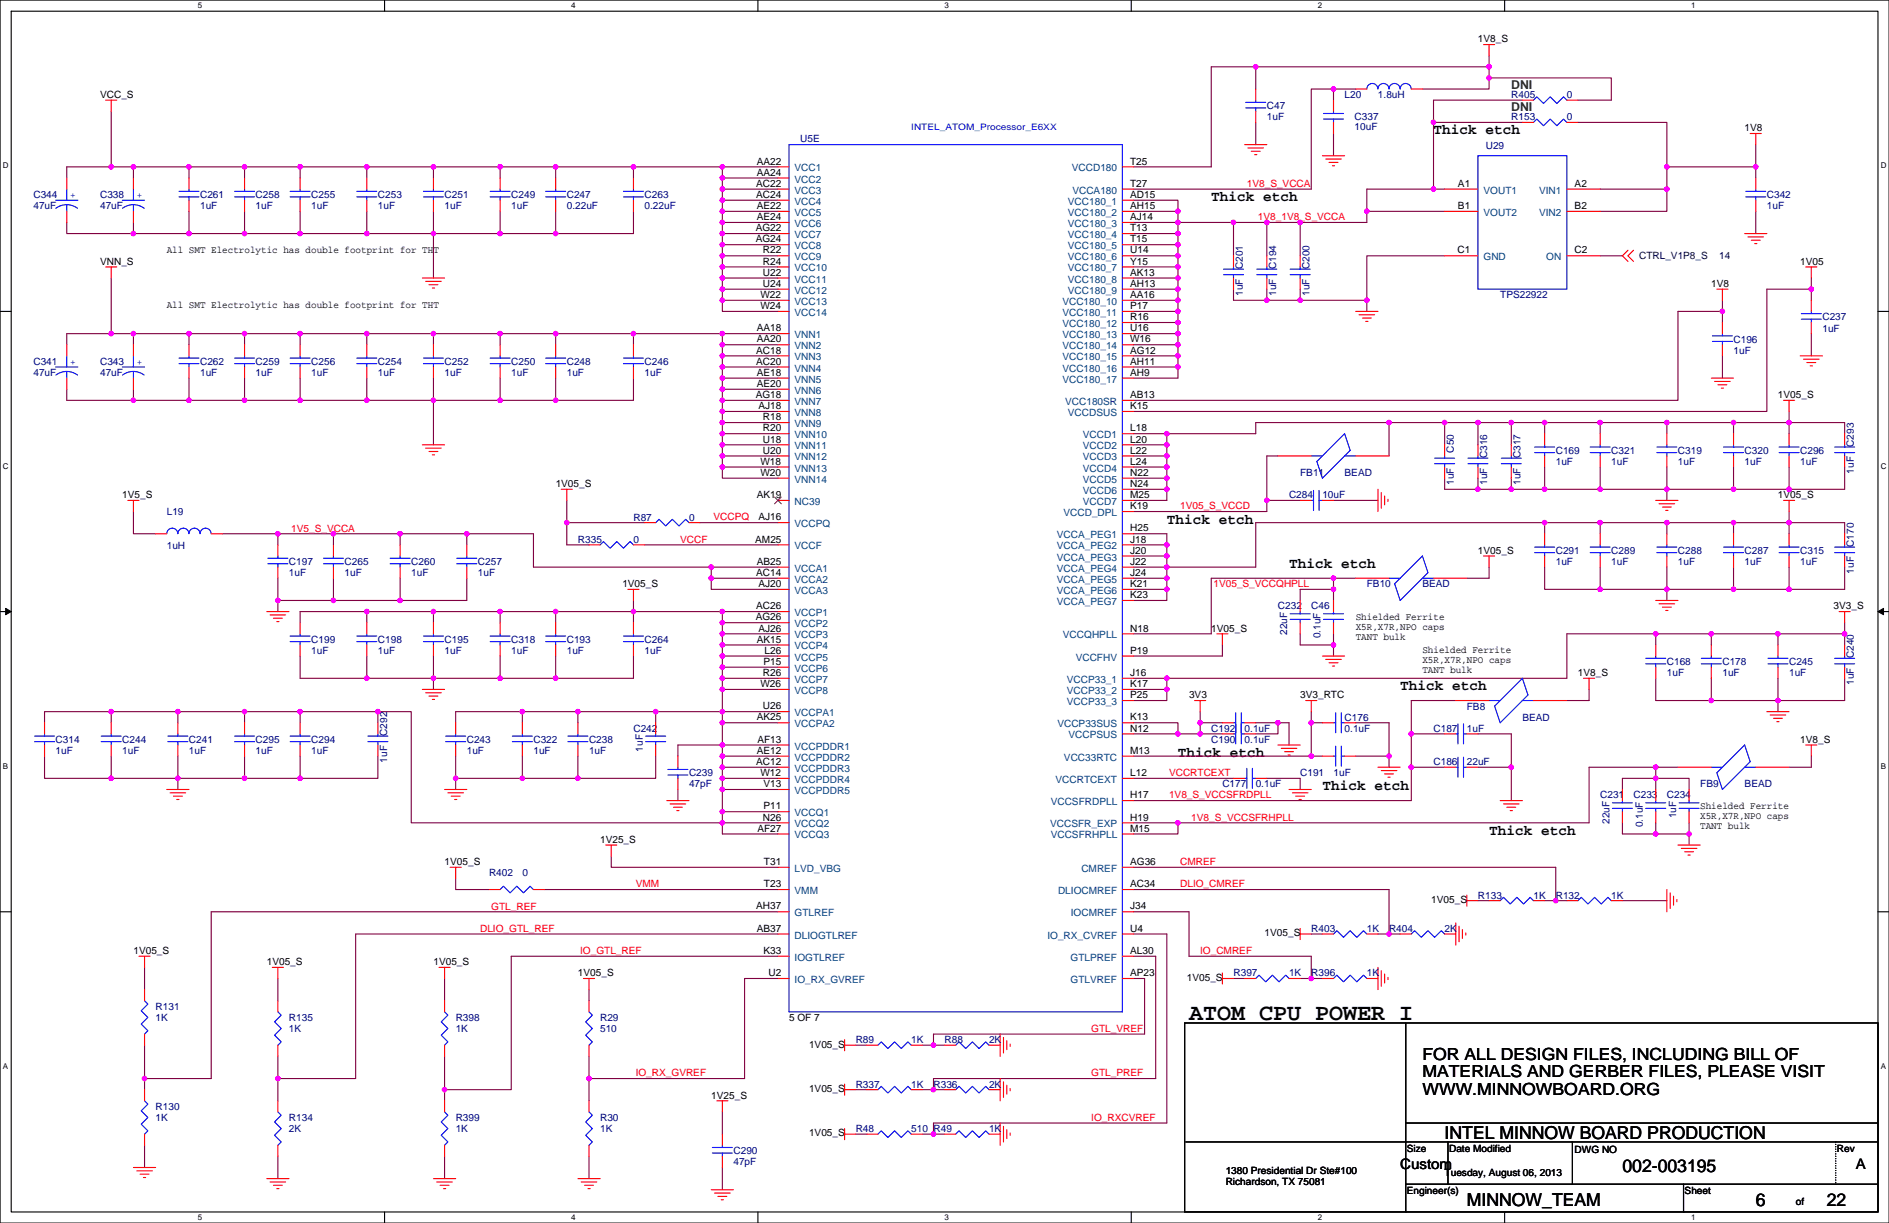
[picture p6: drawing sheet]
<svg xmlns="http://www.w3.org/2000/svg" width="432mm" height="279mm" viewBox="0 0 432 279" stroke-linecap="round" stroke-linejoin="round" font-family="sans-serif">
<defs><g id="words">
<text font-size="5.3" x="271.8" y="233.1">ATOM CPU POWER I</text>
<g font-size="4.1">
<text x="330.2" y="260.2">INTEL MINNOW BOARD PRODUCTION</text>
<text x="370.9" y="267.8">002-003195</text>
<text x="335.3" y="275.4">MINNOW_TEAM</text>
<text x="401.3" y="275.4">6</text>
<text x="417.6" y="275.4">22</text>
</g>
<g font-size="3.8">
<text x="325.1" y="242.2">FOR ALL DESIGN FILES, INCLUDING BILL OF</text>
<text x="325.1" y="246.1">MATERIALS AND GERBER FILES, PLEASE VISIT</text>
<text x="325.1" y="250.1">WWW.MINNOWBOARD.ORG</text>
</g>
<g font-size="3.3">
<text x="327.7" y="30.7">Thick etch</text>
<text x="276.9" y="46">Thick etch</text>
<text x="266.7" y="119.6">Thick etch</text>
<text x="294.7" y="129.8">Thick etch</text>
<text x="320.1" y="157.7">Thick etch</text>
<text x="269.3" y="173">Thick etch</text>
<text x="302.3" y="180.6">Thick etch</text>
<text x="340.4" y="190.7">Thick etch</text>
<text x="320.1" y="267.1">Custom</text>
<text x="424.2" y="267.1">A</text>
</g>
<g font-size="2.8" fill="#008000">
<text x="345.5" y="20.4">DNI</text>
<text x="345.5" y="25.5">DNI</text>
</g>
<g font-size="2.3">
<text x="337.8" y="9.7">1V8_S</text>
<text x="22.9" y="22.4">VCC_S</text>
<text x="398.8" y="30">1V8</text>
<text x="173" y="37.6">AA22</text>
<text x="173" y="40.1">AA24</text>
<text x="258.3" y="37.6">T25</text>
<text x="172.9" y="42.7">AC22</text>
<text x="172.9" y="45.2">AC24</text>
<text x="173" y="47.8">AE22</text>
<text x="258.3" y="47.8">AH15</text>
<text x="258.3" y="45.2">AD15</text>
<text x="258.3" y="42.7">T27</text>
<text x="333.3" y="42.7">A1</text>
<text x="333.3" y="47.8">B1</text>
<text x="359.9" y="42.7">A2</text>
<text x="359.9" y="47.8">B2</text>
<text x="172.7" y="52.8">AG22</text>
<text x="173" y="50.3">AE24</text>
<text x="258.3" y="52.8">T13</text>
<text x="258.3" y="50.3">AJ14</text>
<text x="38.1" y="57.7">All SMT Electrolytic has double footprint for THT</text>
<text x="172.7" y="55.4">AG24</text>
<text x="174.4" y="57.9">R22</text>
<text x="258.3" y="57.9">U14</text>
<text x="258.3" y="55.4">T15</text>
<text x="333.1" y="57.9">C1</text>
<text x="359.9" y="57.9">C2</text>
<text x="22.9" y="60.5">VNN_S</text>
<text x="174.4" y="60.5">R24</text>
<text x="174.4" y="63">U22</text>
<text x="174.4" y="65.5">U24</text>
<text x="258.3" y="65.5">AH13</text>
<text x="258.3" y="63">AK13</text>
<text x="258.3" y="60.5">Y15</text>
<text x="391.2" y="65.6">1V8</text>
<text x="411.5" y="60.5">1V05</text>
<text x="38.1" y="70.4">All SMT Electrolytic has double footprint for THT</text>
<text x="173.8" y="68.1">W22</text>
<text x="173.8" y="70.6">W24</text>
<text x="258.3" y="70.6">P17</text>
<text x="258.3" y="68.1">AA16</text>
<text x="173" y="75.7">AA18</text>
<text x="258.3" y="75.7">U16</text>
<text x="258.3" y="73.2">R16</text>
<text x="172.9" y="83.3">AC20</text>
<text x="172.9" y="80.8">AC18</text>
<text x="173" y="78.2">AA20</text>
<text x="258.3" y="83.3">AH11</text>
<text x="258.3" y="80.8">AG12</text>
<text x="258.3" y="78.2">W16</text>
<text x="173" y="88.4">AE20</text>
<text x="173" y="85.9">AE18</text>
<text x="258.3" y="85.9">AH9</text>
<text x="172.7" y="90.9">AG18</text>
<text x="173.4" y="93.5">AJ18</text>
<text x="258.3" y="93.5">K15</text>
<text x="258.3" y="90.9">AB13</text>
<text x="406.4" y="91">1V05_S</text>
<text x="174.4" y="98.6">R20</text>
<text x="174.4" y="101.1">U18</text>
<text x="174.4" y="96">R18</text>
<text x="258.3" y="101.1">L20</text>
<text x="258.3" y="98.6">L18</text>
<text x="173.8" y="106.2">W18</text>
<text x="174.4" y="103.6">U20</text>
<text x="258.3" y="103.6">L22</text>
<text x="258.3" y="106.2">L24</text>
<text x="28" y="113.8">1V5_S</text>
<text x="127" y="111.3">1V05_S</text>
<text x="173" y="113.8">AK19</text>
<text x="173.8" y="108.7">W20</text>
<text x="258.3" y="111.3">N24</text>
<text x="258.3" y="113.8">M25</text>
<text x="258.3" y="108.7">N22</text>
<text x="406.4" y="113.8">1V05_S</text>
<text x="173.4" y="118.9">AJ16</text>
<text x="258.3" y="116.3">K19</text>
<text x="172.6" y="124">AM25</text>
<text x="258.3" y="124">J18</text>
<text x="258.3" y="121.4">H25</text>
<text x="172.9" y="131.6">AC14</text>
<text x="173" y="129">AB25</text>
<text x="258.3" y="131.6">J24</text>
<text x="258.3" y="129">J22</text>
<text x="258.3" y="126.5">J20</text>
<text x="337.8" y="126.5">1V05_S</text>
<text x="142.3" y="134.2">1V05_S</text>
<text x="173.4" y="134.1">AJ20</text>
<text x="258.3" y="136.7">K23</text>
<text x="258.3" y="134.1">K21</text>
<text x="172.7" y="141.7">AG26</text>
<text x="172.9" y="139.2">AC26</text>
<text x="309.9" y="141.5">Shielded Ferrite</text>
<text x="309.9" y="143.8">X5R,X7R,NPO caps</text>
<text x="419.1" y="139.2">3V3_S</text>
<text x="173" y="146.8">AK15</text>
<text x="173.4" y="144.3">AJ26</text>
<text x="174.8" y="149.4">L26</text>
<text x="258.3" y="149.4">P19</text>
<text x="258.3" y="144.3">N18</text>
<text x="276.9" y="144.3">1V05_S</text>
<text x="309.9" y="146.1">TANT bulk</text>
<text x="325.1" y="149.2">Shielded Ferrite</text>
<text x="174.4" y="154.4">R26</text>
<text x="174.5" y="151.9">P15</text>
<text x="258.3" y="154.4">J16</text>
<text x="325.1" y="151.4">X5R,X7R,NPO caps</text>
<text x="325.1" y="153.7">TANT bulk</text>
<text x="360.7" y="154.5">1V8_S</text>
<text x="173.8" y="157">W26</text>
<text x="258.3" y="157">K17</text>
<text x="258.3" y="159.5">P25</text>
<text x="271.8" y="159.6">3V3</text>
<text x="297.2" y="159.6">3V3_RTC</text>
<text x="173" y="164.6">AK25</text>
<text x="174.4" y="162.1">U26</text>
<text x="258.3" y="164.6">K13</text>
<text x="258.3" y="167.1">N12</text>
<text x="173" y="172.2">AE12</text>
<text x="173.1" y="169.7">AF13</text>
<text x="258.3" y="172.2">M13</text>
<text x="411.5" y="169.7">1V8_S</text>
<text x="172.9" y="174.8">AC12</text>
<text x="173.8" y="177.3">W12</text>
<text x="174.5" y="179.8">V13</text>
<text x="258.3" y="177.3">L12</text>
<text x="174.5" y="184.9">P11</text>
<text x="258.3" y="182.4">H17</text>
<text x="388.6" y="184.7">Shielded Ferrite</text>
<text x="173.1" y="190">AF27</text>
<text x="174.4" y="187.5">N26</text>
<text x="258.3" y="190">M15</text>
<text x="258.3" y="187.5">H19</text>
<text x="388.6" y="187">X5R,X7R,NPO caps</text>
<text x="388.6" y="189.3">TANT bulk</text>
<text x="101.6" y="197.7">1V05_S</text>
<text x="137.2" y="192.6">1V25_S</text>
<text x="174.6" y="197.6">T31</text>
<text x="258.3" y="197.6">AG36</text>
<text x="174.6" y="202.7">T23</text>
<text x="258.3" y="202.7">AC34</text>
<text x="172.9" y="207.8">AH37</text>
<text x="258.3" y="207.8">J34</text>
<text x="327.2" y="206.3">1V05_S</text>
<text x="173" y="212.9">AB37</text>
<text x="258.3" y="212.9">U4</text>
<text x="289.1" y="213.9">1V05_S</text>
<text x="30.5" y="218">1V05_S</text>
<text x="61" y="220.5">1V05_S</text>
<text x="99.1" y="220.5">1V05_S</text>
<text x="174.5" y="217.9">K33</text>
<text x="258.3" y="217.9">AL30</text>
<text x="132.1" y="223.1">1V05_S</text>
<text x="175.7" y="223">U2</text>
<text x="258.3" y="223">AP23</text>
<text x="271.3" y="224.1">1V05_S</text>
<text x="180.4" y="233.2">5 OF 7</text>
<text x="184.9" y="239.3">1V05_S</text>
<text x="162.6" y="251">1V25_S</text>
<text x="184.9" y="249.5">1V05_S</text>
<text x="184.9" y="259.6">1V05_S</text>
<text x="321.6" y="263.2">Size</text>
<text x="331.2" y="263.2">Date Modified</text>
<text x="359.9" y="263.4">DWG NO</text>
<text x="419.9" y="263.2">Rev</text>
<text x="280.2" y="268.3">1380 Presidential Dr Ste#100</text>
<text x="330.2" y="268.8">Tuesday, August 06, 2013</text>
<text x="280.2" y="270.6">Richardson, TX 75081</text>
<text x="321.6" y="272.8">Engineer(s)</text>
<text x="385.1" y="272.8">Sheet</text>
<text x="410.5" y="275.4">of</text>
</g>
<g font-size="2.3" fill="#000080">
<text x="307.4" y="22.4">L20</text>
<text x="315" y="22.4">1.8uH</text>
<text x="345.5" y="22.4">R405</text>
<text x="358.2" y="22.4">0</text>
<text x="289.6" y="24.9">C47</text>
<text x="289.6" y="27.5">1uF</text>
<text x="309.6" y="27.5">C337</text>
<text x="309.6" y="29.8">10uF</text>
<text x="345.5" y="27.5">R153</text>
<text x="358.2" y="27.5">0</text>
<text x="182.9" y="32.6">U5E</text>
<text x="339.6" y="34.1">U29</text>
<text x="7.6" y="45.3">C344</text>
<text x="7.6" y="47.8">47uF</text>
<text x="22.9" y="45.3">C338</text>
<text x="22.9" y="47.8">47uF</text>
<text x="45.7" y="45.3">C261</text>
<text x="45.7" y="47.8">1uF</text>
<text x="58.4" y="45.3">C258</text>
<text x="58.4" y="47.8">1uF</text>
<text x="71.1" y="45.3">C255</text>
<text x="71.1" y="47.8">1uF</text>
<text x="86.4" y="45.3">C253</text>
<text x="86.4" y="47.8">1uF</text>
<text x="101.6" y="45.3">C251</text>
<text x="101.6" y="47.8">1uF</text>
<text x="116.9" y="45.3">C249</text>
<text x="116.9" y="47.8">1uF</text>
<text x="129.6" y="45.3">C247</text>
<text x="129.6" y="47.8">0.22uF</text>
<text x="147.3" y="45.3">C263</text>
<text x="147.3" y="47.8">0.22uF</text>
<text x="403.9" y="45.3">C342</text>
<text x="403.9" y="47.8">1uF</text>
<text x="284.1" y="61.5" transform="rotate(-90 284.1 61.5)">C201</text>
<text x="291.7" y="61.5" transform="rotate(-90 291.7 61.5)">C194</text>
<text x="299.3" y="61.5" transform="rotate(-90 299.3 61.5)">C200</text>
<text x="284.1" y="67.6" transform="rotate(-90 284.1 67.6)">1uF</text>
<text x="291.7" y="67.6" transform="rotate(-90 291.7 67.6)">1uF</text>
<text x="299.3" y="67.6" transform="rotate(-90 299.3 67.6)">1uF</text>
<text x="342.9" y="68.1">TPS22922</text>
<text x="416.6" y="73.2">C237</text>
<text x="416.6" y="75.7">1uF</text>
<text x="7.6" y="83.4">C341</text>
<text x="22.9" y="83.4">C343</text>
<text x="45.7" y="83.4">C262</text>
<text x="58.4" y="83.4">C259</text>
<text x="71.1" y="83.4">C256</text>
<text x="86.4" y="83.4">C254</text>
<text x="101.6" y="83.4">C252</text>
<text x="116.9" y="83.4">C250</text>
<text x="129.6" y="83.4">C248</text>
<text x="147.3" y="83.4">C246</text>
<text x="396.3" y="78.3">C196</text>
<text x="396.3" y="80.8">1uF</text>
<text x="7.6" y="85.9">47uF</text>
<text x="22.9" y="85.9">47uF</text>
<text x="45.7" y="85.9">1uF</text>
<text x="58.4" y="85.9">1uF</text>
<text x="71.1" y="85.9">1uF</text>
<text x="86.4" y="85.9">1uF</text>
<text x="101.6" y="85.9">1uF</text>
<text x="116.9" y="85.9">1uF</text>
<text x="129.6" y="85.9">1uF</text>
<text x="147.3" y="85.9">1uF</text>
<text x="332.3" y="103.4" transform="rotate(-90 332.3 103.4)">C50</text>
<text x="340" y="104.7" transform="rotate(-90 340 104.7)">C316</text>
<text x="347.6" y="104.7" transform="rotate(-90 347.6 104.7)">C317</text>
<text x="355.6" y="103.7">C169</text>
<text x="355.6" y="106.2">1uF</text>
<text x="368.3" y="103.7">C321</text>
<text x="368.3" y="106.2">1uF</text>
<text x="383.6" y="103.7">C319</text>
<text x="383.6" y="106.2">1uF</text>
<text x="398.8" y="103.7">C320</text>
<text x="398.8" y="106.2">1uF</text>
<text x="411.5" y="103.7">C296</text>
<text x="411.5" y="106.2">1uF</text>
<text x="423.8" y="102.1" transform="rotate(-90 423.8 102.1)">C293</text>
<text x="294.7" y="113.8">C284</text>
<text x="297.2" y="108.8">FB11</text>
<text x="302.3" y="113.8">10uF</text>
<text x="307.4" y="108.8">BEAD</text>
<text x="332.3" y="110.8" transform="rotate(-90 332.3 110.8)">1uF</text>
<text x="340" y="110.8" transform="rotate(-90 340 110.8)">1uF</text>
<text x="347.6" y="110.8" transform="rotate(-90 347.6 110.8)">1uF</text>
<text x="423.8" y="108.2" transform="rotate(-90 423.8 108.2)">1uF</text>
<text x="38.1" y="117.6">L19</text>
<text x="144.8" y="118.9">R87</text>
<text x="157.5" y="118.9">0</text>
<text x="38.1" y="125.5">1uH</text>
<text x="132.1" y="124">R335</text>
<text x="144.8" y="124">0</text>
<text x="423.8" y="125" transform="rotate(-90 423.8 125)">C170</text>
<text x="66.1" y="129.1">C197</text>
<text x="66.1" y="131.6">1uF</text>
<text x="78.8" y="129.1">C265</text>
<text x="78.8" y="131.6">1uF</text>
<text x="94" y="129.1">C260</text>
<text x="94" y="131.6">1uF</text>
<text x="109.2" y="129.1">C257</text>
<text x="109.2" y="131.6">1uF</text>
<text x="355.6" y="126.5">C291</text>
<text x="355.6" y="129.1">1uF</text>
<text x="368.3" y="126.5">C289</text>
<text x="368.3" y="129.1">1uF</text>
<text x="383.6" y="126.5">C288</text>
<text x="383.6" y="129.1">1uF</text>
<text x="398.8" y="126.5">C287</text>
<text x="398.8" y="129.1">1uF</text>
<text x="411.5" y="126.5">C315</text>
<text x="411.5" y="129.1">1uF</text>
<text x="423.8" y="131.1" transform="rotate(-90 423.8 131.1)">1uF</text>
<text x="312.4" y="134.2">FB10</text>
<text x="325.1" y="134.2">BEAD</text>
<text x="292.1" y="139.2">C232</text>
<text x="299.7" y="139.2">C46</text>
<text x="71.1" y="146.9">C199</text>
<text x="71.1" y="149.4">1uF</text>
<text x="86.4" y="146.9">C198</text>
<text x="86.4" y="149.4">1uF</text>
<text x="101.6" y="146.9">C195</text>
<text x="101.6" y="149.4">1uF</text>
<text x="116.9" y="146.9">C318</text>
<text x="116.9" y="149.4">1uF</text>
<text x="129.6" y="146.9">C193</text>
<text x="129.6" y="149.4">1uF</text>
<text x="147.3" y="146.9">C264</text>
<text x="147.3" y="149.4">1uF</text>
<text x="294.2" y="145.1" transform="rotate(-90 294.2 145.1)">22uF</text>
<text x="301.9" y="145.8" transform="rotate(-90 301.9 145.8)">0.1uF</text>
<text x="381" y="151.9">C168</text>
<text x="381" y="154.5">1uF</text>
<text x="393.7" y="151.9">C178</text>
<text x="393.7" y="154.5">1uF</text>
<text x="409" y="151.9">C245</text>
<text x="409" y="154.5">1uF</text>
<text x="423.8" y="150.4" transform="rotate(-90 423.8 150.4)">C240</text>
<text x="423.8" y="156.5" transform="rotate(-90 423.8 156.5)">1uF</text>
<text x="144.8" y="167.2">C242</text>
<text x="276.9" y="167.2">C192</text>
<text x="284.5" y="167.2">0.1uF</text>
<text x="307.4" y="164.6">C176</text>
<text x="307.4" y="167.2">0.1uF</text>
<text x="327.7" y="167.2">C187</text>
<text x="335.3" y="167.2">1uF</text>
<text x="335.3" y="162.1">FB8</text>
<text x="348" y="164.6">BEAD</text>
<text x="12.7" y="169.7">C314</text>
<text x="12.7" y="172.3">1uF</text>
<text x="28" y="169.7">C244</text>
<text x="28" y="172.3">1uF</text>
<text x="43.2" y="169.7">C241</text>
<text x="43.2" y="172.3">1uF</text>
<text x="58.4" y="169.7">C295</text>
<text x="58.4" y="172.3">1uF</text>
<text x="71.1" y="169.7">C294</text>
<text x="71.1" y="172.3">1uF</text>
<text x="88.5" y="168.2" transform="rotate(-90 88.5 168.2)">C292</text>
<text x="106.7" y="169.7">C243</text>
<text x="106.7" y="172.3">1uF</text>
<text x="121.9" y="169.7">C322</text>
<text x="121.9" y="172.3">1uF</text>
<text x="134.6" y="169.7">C238</text>
<text x="134.6" y="172.3">1uF</text>
<text x="146.9" y="171.7" transform="rotate(-90 146.9 171.7)">1uF</text>
<text x="276.9" y="169.7">C190</text>
<text x="284.5" y="169.7">0.1uF</text>
<text x="88.5" y="174.3" transform="rotate(-90 88.5 174.3)">1uF</text>
<text x="157.5" y="177.3">C239</text>
<text x="157.5" y="179.9">47pF</text>
<text x="279.4" y="179.9">C177</text>
<text x="287" y="179.9">0.1uF</text>
<text x="297.2" y="177.3">C191</text>
<text x="304.8" y="177.3">1uF</text>
<text x="327.7" y="174.8">C186</text>
<text x="335.3" y="174.8">22uF</text>
<text x="388.6" y="179.9">FB9</text>
<text x="398.8" y="179.9">BEAD</text>
<text x="365.8" y="182.4">C231</text>
<text x="373.4" y="182.4">C233</text>
<text x="381" y="182.4">C234</text>
<text x="367.9" y="188.2" transform="rotate(-90 367.9 188.2)">22uF</text>
<text x="375.5" y="189" transform="rotate(-90 375.5 189)">0.1uF</text>
<text x="383.1" y="187" transform="rotate(-90 383.1 187)">1uF</text>
<text x="111.8" y="200.2">R402</text>
<text x="119.4" y="200.2">0</text>
<text x="337.8" y="205.3">R133</text>
<text x="350.5" y="205.3">1K</text>
<text x="355.6" y="205.3">R132</text>
<text x="368.3" y="205.3">1K</text>
<text x="299.7" y="212.9">R403</text>
<text x="312.4" y="212.9">1K</text>
<text x="317.5" y="212.9">R404</text>
<text x="330.2" y="212.9">2K</text>
<text x="282" y="223.1">R397</text>
<text x="294.7" y="223.1">1K</text>
<text x="299.7" y="223.1">R396</text>
<text x="312.4" y="223.1">1K</text>
<text x="35.6" y="230.7">R131</text>
<text x="35.6" y="233.2">1K</text>
<text x="66.1" y="233.2">R135</text>
<text x="104.2" y="233.2">R398</text>
<text x="137.2" y="233.2">R29</text>
<text x="66.1" y="235.8">1K</text>
<text x="104.2" y="235.8">1K</text>
<text x="137.2" y="235.8">510</text>
<text x="195.6" y="238.3">R89</text>
<text x="208.3" y="238.3">1K</text>
<text x="215.9" y="238.3">R88</text>
<text x="226.1" y="238.3">2K</text>
<text x="195.6" y="248.5">R337</text>
<text x="208.3" y="248.5">1K</text>
<text x="213.4" y="248.5">R336</text>
<text x="226.1" y="248.5">2K</text>
<text x="35.6" y="253.5">R130</text>
<text x="35.6" y="256.1">1K</text>
<text x="66.1" y="256.1">R134</text>
<text x="104.2" y="256.1">R399</text>
<text x="137.2" y="256.1">R30</text>
<text x="66.1" y="258.6">2K</text>
<text x="104.2" y="258.6">1K</text>
<text x="137.2" y="258.6">1K</text>
<text x="167.7" y="263.7">C290</text>
<text x="195.6" y="258.6">R48</text>
<text x="208.3" y="258.6">510</text>
<text x="213.4" y="258.6">R49</text>
<text x="226.1" y="258.6">1K</text>
<text x="167.7" y="266.2">47pF</text>
</g>
<g font-size="2.3" fill="#004080">
<text x="181.6" y="39.2">VCC1</text>
<text x="181.6" y="41.7">VCC2</text>
<text x="245" y="39.2">VCCD180</text>
<text x="181.6" y="44.2">VCC3</text>
<text x="181.6" y="46.8">VCC4</text>
<text x="244.1" y="46.8">VCC180_1</text>
<text x="245.1" y="44.2">VCCA180</text>
<text x="339.1" y="44.2">VOUT1</text>
<text x="351.8" y="44.2">VIN1</text>
<text x="181.6" y="49.3">VCC5</text>
<text x="181.6" y="51.9">VCC6</text>
<text x="244.1" y="51.9">VCC180_3</text>
<text x="244.1" y="49.3">VCC180_2</text>
<text x="339.1" y="49.3">VOUT2</text>
<text x="351.8" y="49.3">VIN2</text>
<text x="181.6" y="59.5">VCC9</text>
<text x="181.6" y="56.9">VCC8</text>
<text x="181.6" y="54.4">VCC7</text>
<text x="244.1" y="59.5">VCC180_6</text>
<text x="244.1" y="56.9">VCC180_5</text>
<text x="244.1" y="54.4">VCC180_4</text>
<text x="339.1" y="59.5">GND</text>
<text x="353.5" y="59.5">ON</text>
<text x="181.6" y="62">VCC10</text>
<text x="181.6" y="64.6">VCC11</text>
<text x="244.1" y="64.6">VCC180_8</text>
<text x="244.1" y="62">VCC180_7</text>
<text x="181.6" y="67.1">VCC12</text>
<text x="181.6" y="69.6">VCC13</text>
<text x="242.8" y="69.6">VCC180_10</text>
<text x="244.1" y="67.1">VCC180_9</text>
<text x="181.6" y="77.3">VNN1</text>
<text x="181.6" y="72.2">VCC14</text>
<text x="242.8" y="77.3">VCC180_13</text>
<text x="242.8" y="74.7">VCC180_12</text>
<text x="242.8" y="72.2">VCC180_11</text>
<text x="181.6" y="82.3">VNN3</text>
<text x="181.6" y="79.8">VNN2</text>
<text x="242.8" y="82.3">VCC180_15</text>
<text x="242.8" y="79.8">VCC180_14</text>
<text x="181.6" y="90">VNN6</text>
<text x="181.6" y="84.9">VNN4</text>
<text x="181.6" y="87.4">VNN5</text>
<text x="242.8" y="87.4">VCC180_17</text>
<text x="242.8" y="84.9">VCC180_16</text>
<text x="181.6" y="95">VNN8</text>
<text x="181.6" y="92.5">VNN7</text>
<text x="243.5" y="92.5">VCC180SR</text>
<text x="244.1" y="95">VCCDSUS</text>
<text x="181.6" y="100.1">VNN10</text>
<text x="181.6" y="97.6">VNN9</text>
<text x="247.5" y="100.1">VCCD1</text>
<text x="181.6" y="102.7">VNN11</text>
<text x="181.6" y="105.2">VNN12</text>
<text x="181.6" y="107.7">VNN13</text>
<text x="247.5" y="105.2">VCCD3</text>
<text x="247.5" y="102.7">VCCD2</text>
<text x="247.5" y="107.7">VCCD4</text>
<text x="181.6" y="110.3">VNN14</text>
<text x="247.5" y="112.8">VCCD6</text>
<text x="247.5" y="110.3">VCCD5</text>
<text x="181.6" y="115.4">NC39</text>
<text x="243.1" y="117.9">VCCD_DPL</text>
<text x="247.5" y="115.4">VCCD7</text>
<text x="181.6" y="125.5">VCCF</text>
<text x="181.6" y="120.4">VCCPQ</text>
<text x="241.6" y="125.5">VCCA_PEG2</text>
<text x="241.6" y="123">VCCA_PEG1</text>
<text x="181.6" y="130.6">VCCA1</text>
<text x="241.6" y="130.6">VCCA_PEG4</text>
<text x="241.6" y="128.1">VCCA_PEG3</text>
<text x="181.6" y="135.7">VCCA3</text>
<text x="181.6" y="133.1">VCCA2</text>
<text x="241.6" y="135.7">VCCA_PEG6</text>
<text x="241.6" y="133.1">VCCA_PEG5</text>
<text x="181.6" y="140.8">VCCP1</text>
<text x="181.6" y="143.3">VCCP2</text>
<text x="241.6" y="138.2">VCCA_PEG7</text>
<text x="181.6" y="148.4">VCCP4</text>
<text x="181.6" y="145.8">VCCP3</text>
<text x="243" y="145.8">VCCQHPLL</text>
<text x="181.6" y="156">VCCP7</text>
<text x="181.6" y="153.5">VCCP6</text>
<text x="181.6" y="150.9">VCCP5</text>
<text x="243.9" y="156">VCCP33_1</text>
<text x="245.9" y="150.9">VCCFHV</text>
<text x="181.6" y="158.5">VCCP8</text>
<text x="243.9" y="158.5">VCCP33_2</text>
<text x="243.9" y="161.1">VCCP33_3</text>
<text x="181.6" y="166.2">VCCPA2</text>
<text x="181.6" y="163.6">VCCPA1</text>
<text x="241.7" y="166.2">VCCP33SUS</text>
<text x="181.6" y="171.2">VCCPDDR1</text>
<text x="181.6" y="173.8">VCCPDDR2</text>
<text x="243.2" y="173.8">VCC33RTC</text>
<text x="244.2" y="168.7">VCCPSUS</text>
<text x="181.6" y="178.9">VCCPDDR4</text>
<text x="181.6" y="176.3">VCCPDDR3</text>
<text x="241.3" y="178.9">VCCRTCEXT</text>
<text x="181.6" y="181.4">VCCPDDR5</text>
<text x="240.2" y="183.9">VCCSFRDPLL</text>
<text x="181.6" y="191.6">VCCQ3</text>
<text x="181.6" y="189">VCCQ2</text>
<text x="181.6" y="186.5">VCCQ1</text>
<text x="240.1" y="189">VCCSFR_EXP</text>
<text x="240.2" y="191.6">VCCSFRHPLL</text>
<text x="181.6" y="199.2">LVD_VBG</text>
<text x="247.2" y="199.2">CMREF</text>
<text x="181.6" y="209.3">GTLREF</text>
<text x="181.6" y="204.3">VMM</text>
<text x="241.9" y="204.3">DLIOCMREF</text>
<text x="244.8" y="209.3">IOCMREF</text>
<text x="181.6" y="214.4">DLIOGTLREF</text>
<text x="239.4" y="214.4">IO_RX_CVREF</text>
<text x="181.6" y="219.5">IOGTLREF</text>
<text x="244.7" y="219.5">GTLPREF</text>
<text x="181.6" y="224.6">IO_RX_GVREF</text>
<text x="244.7" y="224.6">GTLVREF</text>
</g>
<g font-size="2.3" fill="#00f">
<text x="16" y="45.3">+</text>
<text x="31.3" y="45.3">+</text>
<text x="16" y="83.4">+</text>
<text x="31.3" y="83.4">+</text>
</g>
<g font-size="2.3" fill="#f00">
<text x="285" y="42.7">1V8_S_VCCA</text>
<text x="287.5" y="50.3">1V8_1V8_S_VCCA</text>
<text x="163.1" y="118.9">VCCPQ</text>
<text x="269.8" y="116.4">1V05_S_VCCD</text>
<text x="66.6" y="121.4">1V5_S_VCCA</text>
<text x="155.5" y="124">VCCF</text>
<text x="277.4" y="134.1">1V05_S_VCCQHPLL</text>
<text x="267.2" y="177.3">VCCRTCEXT</text>
<text x="267.2" y="182.4">1V8_S_VCCSFRDPLL</text>
<text x="272.3" y="187.5">1V8_S_VCCSFRHPLL</text>
<text x="269.8" y="197.6">CMREF</text>
<text x="145.3" y="202.7">VMM</text>
<text x="269.8" y="202.7">DLIO_CMREF</text>
<text x="112.3" y="207.8">GTL_REF</text>
<text x="109.7" y="212.9">DLIO_GTL_REF</text>
<text x="132.6" y="218">IO_GTL_REF</text>
<text x="274.3" y="218">IO_CMREF</text>
<text x="249.4" y="235.7">GTL_VREF</text>
<text x="145.3" y="245.9">IO_RX_GVREF</text>
<text x="249.4" y="245.9">GTL_PREF</text>
<text x="249.4" y="256.1">IO_RXCVREF</text>
</g>
<g font-size="2.3" fill="#000040">
<text x="374.7" y="59.2">CTRL_V1P8_S</text>
<text x="393" y="59.2">14</text>
</g>
<text font-size="2" fill="#00f" x="208.3" y="29.8">INTEL_ATOM_Processor_E6XX</text>
<g font-size="1.8">
<text x="45.2" y="1.9">5</text>
<text x="130.6" y="1.9">4</text>
<text x="215.9" y="1.9">3</text>
<text x="301.3" y="1.9">2</text>
<text x="386.6" y="1.9">1</text>
<text x=".7" y="38.5">D</text>
<text x="429.9" y="38.5">D</text>
<text x=".7" y="107.1">C</text>
<text x="429.9" y="107.1">C</text>
<text x=".7" y="175.6">B</text>
<text x="429.9" y="175.6">B</text>
<text x=".7" y="244.2">A</text>
<text x="429.9" y="244.2">A</text>
<text x="45.2" y="278.8">5</text>
<text x="130.6" y="278.8">4</text>
<text x="215.9" y="278.8">3</text>
<text x="301.3" y="278.8">2</text>
<text x="386.6" y="278.8">1</text>
</g>
</g></defs>
<path d="M0 0h431.8v279.4h-431.8zM2.6 2.6h426.7v274.3h-426.7z" fill="none" stroke="#000" stroke-width=".25"/>
<g fill="#fff">
<path d="M45.2 .3h1v2h-1z"/>
<path d="M45.2 277.1h1v2.1h-1z"/>
</g>
<path d="M87.9 0v2.6M87.9 276.9v2.5" fill="none" stroke="#000" stroke-width=".25"/>
<g fill="#fff">
<path d="M130.6 .3h1v2h-1z"/>
<path d="M130.6 277.1h1v2.1h-1z"/>
</g>
<path d="M173.2 0v2.6M173.2 276.9v2.5" fill="none" stroke="#000" stroke-width=".25"/>
<g fill="#fff">
<path d="M215.9 .3h1v2h-1z"/>
<path d="M215.9 277.1h1v2.1h-1z"/>
</g>
<path d="M258.6 0v2.6M258.6 276.9v2.5" fill="none" stroke="#000" stroke-width=".25"/>
<g fill="#fff">
<path d="M301.3 .3h1v2h-1z"/>
<path d="M301.3 277.1h1v2.1h-1z"/>
</g>
<path d="M343.9 0v2.6M343.9 276.9v2.5" fill="none" stroke="#000" stroke-width=".25"/>
<g fill="#fff">
<path d="M386.6 .3h1v2h-1z"/>
<path d="M386.6 277.1h1v2.1h-1z"/>
<path d="M.7 36.9h1.2v2h-1.2z"/>
<path d="M429.9 36.9h1.3v2h-1.3z"/>
<path d="M.7 105.4h1.2v2.1h-1.2z"/>
<path d="M429.9 105.4h1.3v2.1h-1.3z"/>
</g>
<path d="M0 71.1h2.6M429.3 71.1h2.5" fill="none" stroke="#000" stroke-width=".25"/>
<g fill="#fff">
<path d="M.7 174h1.2v2h-1.2z"/>
<path d="M429.9 174h1.2v2h-1.2z"/>
</g>
<path d="M0 139.7h2.6M429.3 139.7h2.5" fill="none" stroke="#000" stroke-width=".25"/>
<path d="M1.3 139l1.3 .7-1.3 .7zM429.3 139.7l1.3-.7v1.4z" fill="#000" stroke="#000" stroke-width=".23"/>
<g fill="#fff">
<path d="M.7 242.6h1.2v2h-1.2z"/>
<path d="M429.9 242.6h1.2v2h-1.2z"/>
</g>
<path d="M0 208.3h2.6M429.3 208.3h2.5M270.8 233.7h158.5v43.2h-158.5zM321.3 233.7v43.2M321.3 256.6h108M271 260.9h158.3M321.3 270.5h108M331 260.9v9.6M359.4 260.9v9.6M384.8 270.5v6.4" fill="none" stroke="#000" stroke-width=".25"/>
<g fill="none" stroke="#800040" stroke-width=".25">
<path d="M287 15.3h53.4M340.4 15.3v2.5h27.9v5.1h-7.6M340.4 12.7v2.6M340.4 17.8v2.5h-15.3M25.4 38.1h-10.1v2.6M25.4 25.4v12.7M25.4 38.1h5.1v2.6M30.5 38.1h12.7v2.6M43.2 38.1h12.7v2.6M55.9 38.1h12.7v2.6M68.6 38.1h15.2v2.6M83.8 38.1h15.3v2.6"/>
<path d="M99.1 38.1h15.2v2.6M114.3 38.1h12.7v2.6M127 38.1h17.8v2.6M144.8 38.1h20.3M165.1 38.1h12.7M165.1 38.1v2.6M287 28v5M287 20.3v-5h-10.1v22.8h-17.8M304.8 20.3h-5.1v22.9h-40.6M304.8 30.5v5.1M309.9 20.3h-5.1v2.6M327.7 28v15.2"/>
<path d="M327.7 28h20.3M348 22.9h-20.3v5.1M360.7 28h20.3v10.1M381 38.1h20.3M381 38.1v5.1M401.3 33v5.1M401.3 38.1v2.6M15.3 50.8v2.6h15.2M30.5 50.8v2.6h12.7M43.2 48.3v5.1M43.2 53.4h12.7M55.9 53.4h12.7"/>
<path d="M55.9 48.3v5.1M68.6 53.4h15.2M68.6 48.3v5.1M83.8 48.3v5.1h15.3v10.1M99.1 48.3v5.1h15.2M114.3 48.3v5.1M127 48.3v5.1h-12.7M144.8 48.3v5.1h-17.8M165.1 40.7h12.7M165.1 43.2h12.7M165.1 40.7v2.5M165.1 45.7h12.7"/>
<path d="M165.1 43.2v2.5M165.1 48.3h12.7M165.1 45.7v2.6M165.1 50.8h12.7M165.1 48.3v2.5M165.1 53.4h12.7M165.1 50.8v2.6M165.1 55.9h12.7M165.1 53.4v2.5M165.1 58.4h12.7M165.1 55.9v2.5M165.1 58.4v2.6"/>
<path d="M259.1 58.4h10.2M259.1 55.9h10.2v2.5M259.1 53.4h10.2v2.5M259.1 50.8h10.2v2.6M259.1 48.3h10.2v2.5h12.7M259.1 45.7h10.2v2.6M269.3 58.4v2.6M282 50.8h7.6M282 50.8v7.6M289.6 50.8h7.6M289.6 50.8v7.6M297.2 50.8v7.6"/>
<path d="M312.4 48.3v2.5h-15.2M312.4 48.3h17.8M327.7 43.2h-15.3v5.1M327.7 43.2h2.5M330.2 58.4h-17.8v10.2M365.8 43.2h15.2M365.8 58.4h5.1M381 43.2v5.1h-15.2M401.3 48.3v5.1M25.4 76.2h-10.1v2.6M25.4 63.5v12.7M25.4 76.2h5.1v2.6"/>
<path d="M30.5 76.2h12.7M43.2 76.2v2.6M43.2 76.2h12.7v2.6M55.9 76.2h12.7v2.6M68.6 76.2h15.2v2.6M83.8 76.2h15.3v2.6M99.1 76.2h15.2v2.6M114.3 76.2h12.7v2.6M127 76.2h17.8v2.6M144.8 76.2h20.3M165.1 68.6v2.5h12.7M165.1 61h12.7"/>
<path d="M165.1 63.5h12.7M165.1 61v2.5M165.1 66.1h12.7M165.1 63.5v2.6M165.1 68.6h12.7M165.1 66.1v2.5M165.1 76.2h12.7M165.1 78.8h12.7M165.1 76.2v2.6M165.1 78.8v2.5M259.1 78.8h10.2v2.5M259.1 76.2h10.2v2.6"/>
<path d="M259.1 73.7h10.2v2.5M259.1 71.1h10.2v2.6M259.1 68.6h10.2v2.5M259.1 66.1h10.2v2.5M259.1 63.5h10.2M259.1 61h10.2M269.3 63.5v2.6M269.3 61v2.5M282 66.1v2.5h7.6v-2.5M297.2 66.1v2.5h-7.6M297.2 68.6h15.2M312.4 68.6v2.5"/>
<path d="M393.7 71.1v2.6M393.7 71.1h-10.1v20.4h-124.5M393.7 68.6v2.5M414 68.6v-2.5h-10.1v27.9h-144.8M414 76.2v5.1M414 63.5v2.6M30.5 91.5h12.7M30.5 88.9v2.6h-15.2v-2.6M43.2 86.4v5.1h12.7M55.9 91.5h12.7M55.9 86.4v5.1M68.6 86.4v5.1h15.2"/>
<path d="M83.8 86.4v5.1h15.3v10.1M99.1 86.4v5.1h15.2M114.3 86.4v5.1M127 86.4v5.1h-12.7M144.8 86.4v5.1h-17.8M165.1 81.3h12.7M165.1 83.8h12.7M165.1 81.3v2.5M165.1 86.4h12.7M165.1 83.8v2.6M165.1 88.9h12.7M165.1 86.4v2.5"/>
<path d="M165.1 91.5h12.7M165.1 88.9v2.6M165.1 94h12.7M165.1 91.5v2.5M165.1 96.5h12.7M165.1 94v2.5M165.1 99.1h12.7M165.1 96.5v2.6M165.1 99.1v2.5M259.1 99.1h7.6v2.5M259.1 81.3h10.2v2.5M259.1 83.8h10.2"/>
<path d="M269.3 83.8v2.6h-10.2M317.5 96.5v7.7M317.5 96.5h-30.5v2.6h-20.3M317.5 96.5h12.7v5.1M330.2 96.5h7.6M337.8 96.5h7.7v5.1M337.8 96.5v5.1M345.5 96.5h7.6M353.1 96.5v2.6M353.1 96.5h12.7v2.6M365.8 96.5h15.2v2.6M381 96.5h15.3v2.6"/>
<path d="M393.7 81.3v5.1M396.3 96.5h12.7M409 96.5v2.6M409 96.5h12.7v2.6M409 94v2.5M30.5 116.9v5h5.1M129.6 119.4h17.7M129.6 114.3v5.1M129.6 119.4v5.1h5M160 119.4h17.8M165.1 106.7v2.5h12.7M165.1 101.6h12.7"/>
<path d="M165.1 104.2h12.7M165.1 101.6v2.6M165.1 106.7h12.7M165.1 104.2v2.5M259.1 111.8h7.6v2.5h-7.6M259.1 101.6h7.6v2.6M259.1 104.2h7.6v2.5M259.1 106.7h7.6v2.5M259.1 109.2h7.6v2.6M289.6 114.3v2.6h-30.5M289.6 114.3h7.6M292.1 104.2h-2.5v10.1"/>
<path d="M304.8 114.3h10.2M337.8 109.2v2.6h-7.6v-2.6M337.8 111.8h7.7M345.5 111.8h7.6M345.5 109.2v2.6M353.1 119.4v2.5M353.1 119.4h-66.1v10.2h-20.3v2.5h-7.6M353.1 119.4h12.7v2.5M353.1 106.7v5.1h12.7M365.8 119.4h15.2v2.5M365.8 106.7v5.1M365.8 111.8h15.2v2.5"/>
<path d="M381 119.4h15.3v2.5M381 106.7v5.1h15.3M396.3 119.4h12.7M396.3 111.8h12.7M396.3 106.7v5.1M409 119.4v2.5M409 119.4h12.7v2.5M409 116.9v2.5M409 106.7v5.1h12.7v-5.1M50.8 121.9h12.7v2.6M63.5 132.1v5.1h12.7M63.5 121.9h12.7v2.6"/>
<path d="M63.5 137.2v2.5M76.2 132.1v5.1M76.2 137.2h15.3M76.2 121.9h15.3v2.6M83.8 139.7h15.3M83.8 139.7h-15.2v2.6M83.8 139.7v2.6M91.5 121.9h15.2v2.6M91.5 132.1v5.1M99.1 139.7h15.2M99.1 139.7v2.6M106.7 132.1v5.1h-15.2"/>
<path d="M106.7 121.9h15.2v7.7h40.7v2.5M114.3 139.7v2.6M114.3 139.7h12.7M127 139.7h17.8M127 139.7v2.6M144.8 139.7v2.6M144.8 137.2v2.5M144.8 139.7h20.3M147.3 124.5h30.5M162.6 132.1v2.5h15.2M162.6 129.6h15.2M162.6 132.1h15.2"/>
<path d="M177.8 139.7h-12.7v2.6M259.1 121.9h7.6v2.6M259.1 124.5h7.6M259.1 134.6h7.6M266.7 132.1v2.5M266.7 134.6v2.6h-7.6M266.7 124.5v2.5h-7.6M266.7 127v2.6h-7.6M297.2 137.2v-2.6h7.6v2.6M304.8 132.1h5.1M304.8 132.1h-27.9v12.7h-17.8M304.8 132.1v2.5"/>
<path d="M340.4 129.6v2.5h-5.1M353.1 129.6v5h12.7M365.8 129.6v5M365.8 134.6h15.2v2.6M381 129.6v5h15.3M396.3 129.6v5M396.3 134.6h12.7M409 129.6v5h12.7v-5M68.6 149.9v5.1h15.2M83.8 149.9v5.1h15.3v2.5M99.1 149.9v5.1h15.2M114.3 149.9v5.1"/>
<path d="M127 149.9v5.1h-12.7M144.8 149.9v5.1h-17.8M177.8 142.3h-12.7v2.5M177.8 144.8h-12.7v2.5M177.8 147.3h-12.7v2.6M177.8 149.9h-12.7v2.5M177.8 152.4h-12.7v2.6M177.8 155h-12.7v2.5M177.8 157.5h-12.7v5.1h-15.2M259.1 155h7.6v2.5h-7.6M266.7 157.5v2.5h-7.6M279.4 147.3v2.6h-20.3"/>
<path d="M297.2 144.8v2.5h7.6M304.8 147.3v2.6M304.8 144.8v2.5M363.2 157.5v2.5h-5M378.5 155v5h12.7M378.5 144.8v2.5M378.5 144.8h12.7v2.5M378.5 144.8h-20.3v10.2h-91.5M391.2 155v5h15.2M391.2 144.8h15.2v2.5M406.4 144.8h15.3v2.5M406.4 155v5"/>
<path d="M421.7 155v5h-15.3M421.7 142.3v2.5M10.2 172.7v5.1h15.2M10.2 165.1v-2.5h15.2v2.5M25.4 162.6h15.3v2.5M25.4 172.7v5.1h15.3M40.7 177.8v2.6M40.7 162.6h15.2v2.5M40.7 172.7v5.1M55.9 172.7v5.1h-15.2M55.9 162.6h12.7v2.5M55.9 177.8h12.7"/>
<path d="M68.6 162.6h17.8v2.5M68.6 172.7v5.1M86.4 162.6h7.6v25.4h71.1v-2.6M86.4 172.7v5.1h-17.8M104.2 177.8v2.6M104.2 172.7v5.1h15.2M104.2 165.1v-2.5h15.2v2.5M119.4 162.6h12.7v2.5M119.4 172.7v5.1M132.1 162.6h17.8v2.5M132.1 172.7v5.1h-12.7M149.9 172.7v5.1h-17.8"/>
<path d="M177.8 162.6h-12.7v2.5M177.8 165.1h-12.7v5.1h-10.1v2.5M177.8 170.2h-12.7v2.5M177.8 172.7h-12.7v2.6M177.8 175.3h-12.7v2.5M177.8 177.8h-12.7v2.6M259.1 172.7h40.6M259.1 177.8h22.9M259.1 165.1h10.2v2.6h-10.2M269.3 167.7h5M274.3 165.1v2.6M274.3 167.7h5.1"/>
<path d="M274.3 162.6v2.5h5.1M287 167.7h5.1v-2.6h2.6v5.1M287 165.1h5.1M289.6 177.8h7.6v2.6M299.7 172.7h2.6M299.7 165.1v7.6M299.7 162.6v2.5h2.6M309.9 165.1h7.6v7.6M309.9 172.7h7.6M317.5 172.7v2.6M322.6 167.7h7.6M322.6 175.3h7.6"/>
<path d="M322.6 175.3v7.6h-63.5M322.6 167.7v7.6M332.8 160h-10.2v7.7M337.8 167.7h7.7v7.6M337.8 175.3h7.7M345.5 175.3v7.6M378.5 175.3h-15.3v12.7h-93.9M378.5 175.3v2.5h7.6v2.6M378.5 175.3h5.1M406.4 160v2.6M414 172.7v2.6h-5M139.7 195.6v2.5h38.1"/>
<path d="M155 180.4v2.5M165.1 185.4h12.7M177.8 188h-12.7v2.5h12.7M177.8 180.4h-12.7v5M259.1 188h10.2M259.1 198.1h96.5v7.7M269.3 188v2.5h-10.2M370.9 188v2.5h7.6M370.9 180.4v-2.6h7.6v2.6M378.5 190.5h7.6M378.5 188v2.5M386.1 188v2.5"/>
<path d="M386.1 190.5v2.6M104.2 200.7v2.5h7.6M124.5 203.2h53.3M177.8 218.5h-60.9v30.4h-15.3M177.8 213.4h-96.5v33h-17.8v-5.1M177.8 208.3h-129.5v38.1h-15.3M259.1 218.5h5.1v27.9h-50.8v2.5M259.1 213.4h7.6v43.2h-53.3v2.5M259.1 208.3h12.7v10.2h27.9v5M259.1 203.2h58.4v10.2M299.7 213.4h2.6M315 213.4h2.5"/>
<path d="M317.5 213.4h2.6M337.8 205.8h2.6M353.1 205.8h2.5M355.6 205.8h2.6M370.9 205.8h10.1M33 238.8v7.6M33 221v5.1M63.5 223.5v5.1M101.6 223.5v5.1M134.6 226.1v2.5M177.8 223.5h-7.6v22.9h-35.6M195.6 238.8h2.5"/>
<path d="M210.8 238.8h2.6M213.4 238.8h2.5M259.1 223.5h2.5v12.7h-48.2v2.6M282 223.5h2.5M297.2 223.5h2.5M299.7 223.5h2.6M33 246.4v2.5M63.5 246.4v5.1M101.6 248.9v2.6M101.6 241.3v7.6M134.6 241.3v5.1M134.6 246.4v5.1"/>
<path d="M165.1 254v5.1M195.6 248.9h2.5M195.6 259.1h2.5M210.8 248.9h2.6M210.8 259.1h2.6M213.4 248.9h2.5M213.4 259.1h2.5M33 261.6v5.1M63.5 264.2v5.1M101.6 264.2v5.1M134.6 264.2v5.1M165.1 266.7v5.1"/>
</g>
<g fill="#f0f" stroke="#f0f" stroke-width=".25">
<circle cx="99.1" cy="53.3" r=".5"/>
<circle cx="114.3" cy="53.3" r=".5"/>
<circle cx="127" cy="53.3" r=".5"/>
<circle cx="83.8" cy="53.3" r=".5"/>
<circle cx="68.6" cy="53.3" r=".5"/>
<circle cx="55.9" cy="53.3" r=".5"/>
<circle cx="43.2" cy="53.3" r=".5"/>
<circle cx="25.4" cy="38.1" r=".5"/>
<circle cx="43.2" cy="38.1" r=".5"/>
<circle cx="68.6" cy="38.1" r=".5"/>
<circle cx="55.9" cy="38.1" r=".5"/>
<circle cx="83.8" cy="38.1" r=".5"/>
<circle cx="114.3" cy="38.1" r=".5"/>
<circle cx="99.1" cy="38.1" r=".5"/>
<circle cx="127" cy="38.1" r=".5"/>
<circle cx="165.1" cy="68.6" r=".5"/>
<circle cx="165.1" cy="38.1" r=".5"/>
<circle cx="144.8" cy="38.1" r=".5"/>
<circle cx="165.1" cy="40.6" r=".5"/>
<circle cx="165.1" cy="43.2" r=".5"/>
<circle cx="165.1" cy="45.7" r=".5"/>
<circle cx="165.1" cy="48.3" r=".5"/>
<circle cx="165.1" cy="50.8" r=".5"/>
<circle cx="165.1" cy="55.9" r=".5"/>
<circle cx="165.1" cy="53.3" r=".5"/>
<circle cx="165.1" cy="58.4" r=".5"/>
<circle cx="165.1" cy="61" r=".5"/>
<circle cx="165.1" cy="66" r=".5"/>
<circle cx="165.1" cy="63.5" r=".5"/>
<circle cx="99.1" cy="91.4" r=".5"/>
<circle cx="114.3" cy="91.4" r=".5"/>
<circle cx="127" cy="91.4" r=".5"/>
<circle cx="83.8" cy="91.4" r=".5"/>
<circle cx="68.6" cy="91.4" r=".5"/>
<circle cx="55.9" cy="91.4" r=".5"/>
<circle cx="43.2" cy="91.4" r=".5"/>
<circle cx="25.4" cy="76.2" r=".5"/>
<circle cx="43.2" cy="76.2" r=".5"/>
<circle cx="68.6" cy="76.2" r=".5"/>
<circle cx="55.9" cy="76.2" r=".5"/>
<circle cx="83.8" cy="76.2" r=".5"/>
<circle cx="114.3" cy="76.2" r=".5"/>
<circle cx="99.1" cy="76.2" r=".5"/>
<circle cx="127" cy="76.2" r=".5"/>
<circle cx="165.1" cy="106.7" r=".5"/>
<circle cx="165.1" cy="76.2" r=".5"/>
<circle cx="144.8" cy="76.2" r=".5"/>
<circle cx="165.1" cy="81.3" r=".5"/>
<circle cx="165.1" cy="78.7" r=".5"/>
<circle cx="165.1" cy="83.8" r=".5"/>
<circle cx="165.1" cy="86.4" r=".5"/>
<circle cx="165.1" cy="91.4" r=".5"/>
<circle cx="165.1" cy="88.9" r=".5"/>
<circle cx="165.1" cy="94" r=".5"/>
<circle cx="165.1" cy="99.1" r=".5"/>
<circle cx="165.1" cy="96.5" r=".5"/>
<circle cx="165.1" cy="101.6" r=".5"/>
<circle cx="165.1" cy="104.1" r=".5"/>
<circle cx="91.4" cy="137.2" r=".5"/>
<circle cx="76.2" cy="137.2" r=".5"/>
<circle cx="63.5" cy="137.2" r=".5"/>
<circle cx="63.5" cy="121.9" r=".5"/>
<circle cx="91.4" cy="121.9" r=".5"/>
<circle cx="76.2" cy="121.9" r=".5"/>
<circle cx="106.7" cy="121.9" r=".5"/>
<circle cx="162.6" cy="129.5" r=".5"/>
<circle cx="162.6" cy="132.1" r=".5"/>
<circle cx="340.4" cy="15.2" r=".5"/>
<circle cx="287" cy="15.2" r=".5"/>
<circle cx="304.8" cy="20.3" r=".5"/>
<circle cx="340.4" cy="17.8" r=".5"/>
<circle cx="63.5" cy="246.4" r=".5"/>
<circle cx="134.6" cy="246.4" r=".5"/>
<circle cx="101.6" cy="248.9" r=".5"/>
<circle cx="33" cy="246.4" r=".5"/>
<circle cx="165.1" cy="139.7" r=".5"/>
<circle cx="165.1" cy="142.2" r=".5"/>
<circle cx="165.1" cy="144.8" r=".5"/>
<circle cx="165.1" cy="147.3" r=".5"/>
<circle cx="165.1" cy="149.9" r=".5"/>
<circle cx="165.1" cy="152.4" r=".5"/>
<circle cx="165.1" cy="154.9" r=".5"/>
<circle cx="165.1" cy="157.5" r=".5"/>
<circle cx="165.1" cy="165.1" r=".5"/>
<circle cx="165.1" cy="172.7" r=".5"/>
<circle cx="165.1" cy="175.3" r=".5"/>
<circle cx="165.1" cy="177.8" r=".5"/>
<circle cx="165.1" cy="180.3" r=".5"/>
<circle cx="165.1" cy="185.4" r=".5"/>
<circle cx="99.1" cy="154.9" r=".5"/>
<circle cx="114.3" cy="154.9" r=".5"/>
<circle cx="127" cy="154.9" r=".5"/>
<circle cx="83.8" cy="154.9" r=".5"/>
<circle cx="83.8" cy="139.7" r=".5"/>
<circle cx="99.1" cy="139.7" r=".5"/>
<circle cx="114.3" cy="139.7" r=".5"/>
<circle cx="127" cy="139.7" r=".5"/>
<circle cx="144.8" cy="139.7" r=".5"/>
<circle cx="104.1" cy="177.8" r=".5"/>
<circle cx="119.4" cy="177.8" r=".5"/>
<circle cx="132.1" cy="177.8" r=".5"/>
<circle cx="119.4" cy="162.6" r=".5"/>
<circle cx="132.1" cy="162.6" r=".5"/>
<circle cx="165.1" cy="162.6" r=".5"/>
<circle cx="149.9" cy="162.6" r=".5"/>
<circle cx="165.1" cy="170.2" r=".5"/>
<circle cx="40.6" cy="177.8" r=".5"/>
<circle cx="55.9" cy="177.8" r=".5"/>
<circle cx="68.6" cy="177.8" r=".5"/>
<circle cx="25.4" cy="177.8" r=".5"/>
<circle cx="40.6" cy="162.6" r=".5"/>
<circle cx="25.4" cy="162.6" r=".5"/>
<circle cx="68.6" cy="162.6" r=".5"/>
<circle cx="55.9" cy="162.6" r=".5"/>
<circle cx="86.4" cy="162.6" r=".5"/>
<circle cx="165.1" cy="188" r=".5"/>
<circle cx="129.5" cy="119.4" r=".5"/>
<circle cx="213.4" cy="238.8" r=".5"/>
<circle cx="213.4" cy="259.1" r=".5"/>
<circle cx="299.7" cy="223.5" r=".5"/>
<circle cx="355.6" cy="205.7" r=".5"/>
<circle cx="317.5" cy="213.4" r=".5"/>
<circle cx="269.2" cy="188" r=".5"/>
<circle cx="299.7" cy="165.1" r=".5"/>
<circle cx="299.7" cy="172.7" r=".5"/>
<circle cx="274.3" cy="165.1" r=".5"/>
<circle cx="274.3" cy="167.6" r=".5"/>
<circle cx="269.2" cy="167.6" r=".5"/>
<circle cx="317.5" cy="172.7" r=".5"/>
<circle cx="292.1" cy="165.1" r=".5"/>
<circle cx="266.7" cy="154.9" r=".5"/>
<circle cx="266.7" cy="157.5" r=".5"/>
<circle cx="381" cy="134.6" r=".5"/>
<circle cx="365.8" cy="134.6" r=".5"/>
<circle cx="381" cy="119.4" r=".5"/>
<circle cx="365.8" cy="119.4" r=".5"/>
<circle cx="408.9" cy="119.4" r=".5"/>
<circle cx="396.2" cy="119.4" r=".5"/>
<circle cx="266.7" cy="127" r=".5"/>
<circle cx="266.7" cy="124.5" r=".5"/>
<circle cx="266.7" cy="132.1" r=".5"/>
<circle cx="266.7" cy="134.6" r=".5"/>
<circle cx="266.7" cy="129.5" r=".5"/>
<circle cx="289.6" cy="114.3" r=".5"/>
<circle cx="386.1" cy="190.5" r=".5"/>
<circle cx="378.5" cy="190.5" r=".5"/>
<circle cx="378.5" cy="177.8" r=".5"/>
<circle cx="378.5" cy="175.3" r=".5"/>
<circle cx="345.4" cy="175.3" r=".5"/>
<circle cx="322.6" cy="167.6" r=".5"/>
<circle cx="406.4" cy="160" r=".5"/>
<circle cx="391.2" cy="160" r=".5"/>
<circle cx="391.2" cy="144.8" r=".5"/>
<circle cx="378.5" cy="144.8" r=".5"/>
<circle cx="421.6" cy="144.8" r=".5"/>
<circle cx="406.4" cy="144.8" r=".5"/>
<circle cx="304.8" cy="147.3" r=".5"/>
<circle cx="304.8" cy="134.6" r=".5"/>
<circle cx="304.8" cy="132.1" r=".5"/>
<circle cx="408.9" cy="134.6" r=".5"/>
<circle cx="396.2" cy="134.6" r=".5"/>
<circle cx="353.1" cy="119.4" r=".5"/>
<circle cx="266.7" cy="101.6" r=".5"/>
<circle cx="266.7" cy="104.1" r=".5"/>
<circle cx="266.7" cy="106.7" r=".5"/>
<circle cx="266.7" cy="109.2" r=".5"/>
<circle cx="266.7" cy="111.8" r=".5"/>
<circle cx="345.4" cy="96.5" r=".5"/>
<circle cx="381" cy="111.8" r=".5"/>
<circle cx="365.8" cy="111.8" r=".5"/>
<circle cx="353.1" cy="111.8" r=".5"/>
<circle cx="353.1" cy="96.5" r=".5"/>
<circle cx="381" cy="96.5" r=".5"/>
<circle cx="365.8" cy="96.5" r=".5"/>
<circle cx="396.2" cy="111.8" r=".5"/>
<circle cx="408.9" cy="96.5" r=".5"/>
<circle cx="396.2" cy="96.5" r=".5"/>
<circle cx="408.9" cy="111.8" r=".5"/>
<circle cx="337.8" cy="111.8" r=".5"/>
<circle cx="345.4" cy="111.8" r=".5"/>
<circle cx="337.8" cy="96.5" r=".5"/>
<circle cx="330.2" cy="96.5" r=".5"/>
<circle cx="317.5" cy="96.5" r=".5"/>
<circle cx="266.7" cy="99.1" r=".5"/>
<circle cx="414" cy="66" r=".5"/>
<circle cx="393.7" cy="71.1" r=".5"/>
<circle cx="269.2" cy="83.8" r=".5"/>
<circle cx="269.2" cy="78.7" r=".5"/>
<circle cx="269.2" cy="81.3" r=".5"/>
<circle cx="269.2" cy="76.2" r=".5"/>
<circle cx="269.2" cy="71.1" r=".5"/>
<circle cx="269.2" cy="73.7" r=".5"/>
<circle cx="269.2" cy="68.6" r=".5"/>
<circle cx="269.2" cy="63.5" r=".5"/>
<circle cx="269.2" cy="66" r=".5"/>
<circle cx="269.2" cy="61" r=".5"/>
<circle cx="269.2" cy="58.4" r=".5"/>
<circle cx="269.2" cy="53.3" r=".5"/>
<circle cx="269.2" cy="55.9" r=".5"/>
<circle cx="269.2" cy="48.3" r=".5"/>
<circle cx="381" cy="43.2" r=".5"/>
<circle cx="312.4" cy="68.6" r=".5"/>
<circle cx="297.2" cy="68.6" r=".5"/>
<circle cx="289.6" cy="68.6" r=".5"/>
<circle cx="289.6" cy="50.8" r=".5"/>
<circle cx="297.2" cy="50.8" r=".5"/>
<circle cx="281.9" cy="50.8" r=".5"/>
<circle cx="269.2" cy="50.8" r=".5"/>
<circle cx="312.4" cy="48.3" r=".5"/>
<circle cx="327.7" cy="27.9" r=".5"/>
<circle cx="327.7" cy="43.2" r=".5"/>
<circle cx="401.3" cy="38.1" r=".5"/>
<circle cx="30.5" cy="53.3" r=".5"/>
<circle cx="30.5" cy="38.1" r=".5"/>
<circle cx="30.5" cy="76.2" r=".5"/>
<circle cx="30.5" cy="91.4" r=".5"/>
<circle cx="381" cy="38.1" r=".5"/>
<circle cx="322.6" cy="175.3" r=".5"/>
<circle cx="213.4" cy="248.9" r=".5"/>
</g>
<g fill="none" stroke="#f00" stroke-width=".25">
<path d="M339.1 10.2h2.6M340.4 10.2v2.5M24.2 22.9h2.5M25.4 22.9v2.5M177.8 38.1h2.6M256.6 38.1h2.5M284.5 33h5.1M285.3 33.8h3.5M286 34.6h2.1M286.8 35.3h.5M287 20.3v2.6M287 25.4v2.6"/>
<path d="M302.3 35.6h5.1M303 36.3h3.6M303.8 37.1h2M304.6 37.9h.5M304.8 22.9v2.5M304.8 28v2.5M309.9 20.3h2.5M322.6 20.3h2.5M348 28h2.5M348 22.9h2.5M358.2 28h2.5M358.2 22.9h2.5"/>
<path d="M400.1 30.5h2.5M401.3 30.5v2.5M15.3 40.7v2.5M15.3 48.3v2.5M30.5 40.7v2.5M30.5 48.3v2.5M43.2 40.7v2.5M43.2 45.7v2.6M55.9 40.7v2.5M55.9 45.7v2.6M68.6 40.7v2.5M68.6 45.7v2.6"/>
<path d="M83.8 40.7v2.5M83.8 45.7v2.6M99.1 40.7v2.5M99.1 45.7v2.6M114.3 40.7v2.5M114.3 45.7v2.6M127 40.7v2.5M127 45.7v2.6M144.8 40.7v2.5M144.8 45.7v2.6M177.8 58.4h2.6M177.8 55.9h2.6"/>
<path d="M177.8 53.4h2.6M177.8 43.2h2.6M177.8 45.7h2.6M177.8 48.3h2.6M177.8 50.8h2.6M177.8 40.7h2.6M256.6 58.4h2.5M256.6 55.9h2.5M256.6 53.4h2.5M256.6 50.8h2.5M256.6 48.3h2.5M256.6 45.7h2.5"/>
<path d="M256.6 43.2h2.5M282 58.4v2.6M289.6 58.4v2.6M297.2 58.4v2.6M330.2 43.2h7.6M330.2 48.3h7.6M330.2 58.4h7.6M358.2 43.2h7.6M358.2 48.3h7.6M358.2 58.4h7.6M372.1 57.2l-1.2 1.2 1.2 1.3M373.4 57.2l-1.3 1.2 1.3 1.3"/>
<path d="M398.8 53.4h5.1M399.6 54.1h3.5M400.3 54.9h2.1M401.1 55.6h.5M401.3 40.7v2.5M401.3 45.7v2.6M15.3 78.8v2.5M24.2 61h2.5M25.4 61v2.5M30.5 78.8v2.5M43.2 78.8v2.5M55.9 78.8v2.5"/>
<path d="M68.6 78.8v2.5M83.8 78.8v2.5M96.5 63.5h5.1M97.3 64.3h3.6M98.1 65h2M98.8 65.8h.5M99.1 78.8v2.5M114.3 78.8v2.5M127 78.8v2.5M144.8 78.8v2.5M177.8 76.2h2.6M177.8 78.8h2.6"/>
<path d="M177.8 61h2.6M177.8 63.5h2.6M177.8 66.1h2.6M177.8 68.6h2.6M177.8 71.1h2.6M256.6 78.8h2.5M256.6 76.2h2.5M256.6 73.7h2.5M256.6 71.1h2.5M256.6 68.6h2.5M256.6 66.1h2.5M256.6 63.5h2.5"/>
<path d="M256.6 61h2.5M282 63.5v2.6M289.6 63.5v2.6M297.2 63.5v2.6M309.9 71.1h5.1M310.7 71.9h3.5M311.4 72.7h2.1M312.2 73.4h.5M392.5 66.1h2.5M393.7 66.1v2.5M393.7 73.7v2.5M393.7 78.8v2.5"/>
<path d="M412.8 61h2.5M414 61v2.5M414 68.6v2.5M414 73.7v2.5M15.3 86.4v2.5M30.5 86.4v2.5M43.2 83.8v2.6M55.9 83.8v2.6M68.6 83.8v2.6M83.8 83.8v2.6M99.1 83.8v2.6M114.3 83.8v2.6"/>
<path d="M127 83.8v2.6M144.8 83.8v2.6M177.8 99.1h2.6M177.8 96.5h2.6M177.8 94h2.6M177.8 88.9h2.6M177.8 91.5h2.6M177.8 83.8h2.6M177.8 86.4h2.6M177.8 81.3h2.6M256.6 99.1h2.5M256.6 86.4h2.5"/>
<path d="M256.6 83.8h2.5M256.6 81.3h2.5M256.6 94h2.5M256.6 91.5h2.5M353.1 99.1v2.5M365.8 99.1v2.5M381 99.1v2.5M391.2 86.4h5.1M391.9 87.1h3.6M392.7 87.9h2M393.5 88.7h.5M396.3 99.1v2.5"/>
<path d="M407.7 91.5h2.5M409 91.5v2.5M409 99.1v2.5M411.5 81.3h5.1M412.3 82.1h3.5M413 82.8h2.1M413.8 83.6h.5M421.7 99.1v2.5M29.2 114.3h2.6M30.5 114.3v2.6M96.5 101.6h5.1M97.3 102.4h3.6"/>
<path d="M98.1 103.1h2M98.8 103.9h.5M128.3 111.8h2.5M129.6 111.8v2.5M147.3 119.4h2.6M157.5 119.4h2.5M177.8 101.6h2.6M177.8 104.2h2.6M177.8 106.7h2.6M177.8 109.2h2.6M177.8 114.3h2.6M177.8 119.4h2.6"/>
<path d="M256.6 116.9h2.5M256.6 111.8h2.5M256.6 114.3h2.5M256.6 104.2h2.5M256.6 101.6h2.5M256.6 109.2h2.5M256.6 106.7h2.5M292.1 104.2h7.6M297.2 114.3h2.5M302.3 114.3h2.5M309.9 104.2h7.6M315 111.8v5.1"/>
<path d="M315.7 112.5v3.6M316.5 113.3v2M317.3 114.1v.5M330.2 101.6v2.6M330.2 106.7v2.5M337.8 101.6v2.6M337.8 106.7v2.5M345.5 101.6v2.6M345.5 106.7v2.5M353.1 104.2v2.5M365.8 104.2v2.5M378.5 114.3h5.1"/>
<path d="M379.2 115.1h3.6M380 115.8h2M380.8 116.6h.5M381 104.2v2.5M396.3 104.2v2.5M407.7 114.3h2.5M409 104.2v2.5M409 114.3v2.6M421.7 104.2v2.5M35.6 121.9h2.5M48.3 121.9h2.5M61 139.7h5.1"/>
<path d="M63.5 124.5v2.5M63.5 129.6v2.5M76.2 124.5v2.5M76.2 129.6v2.5M91.5 124.5v2.5M91.5 129.6v2.5M106.7 124.5v2.5M106.7 129.6v2.5M134.6 124.5h2.6M143.5 134.6h2.6M144.8 124.5h2.5M144.8 134.6v2.6"/>
<path d="M177.8 139.7h2.6M177.8 134.6h2.6M177.8 132.1h2.6M177.8 129.6h2.6M177.8 124.5h2.6M256.6 137.2h2.5M256.6 134.6h2.5M256.6 132.1h2.5M256.6 129.6h2.5M256.6 127h2.5M256.6 124.5h2.5M256.6 121.9h2.5"/>
<path d="M297.2 137.2v2.5M304.8 137.2v2.5M309.9 132.1h7.6M327.7 132.1h7.6M339.1 127h2.6M340.4 127v2.6M353.1 121.9v2.6M353.1 127v2.6M365.8 121.9v2.6M365.8 127v2.6M378.5 137.2h5.1M379.2 137.9h3.6"/>
<path d="M380 138.7h2M380.8 139.5h.5M381 121.9v2.6M381 127v2.6M396.3 121.9v2.6M396.3 127v2.6M409 121.9v2.6M409 127v2.6M420.4 139.7h2.5M421.7 139.7v2.6M421.7 121.9v2.6M421.7 127v2.6"/>
<path d="M61.7 140.5h3.6M62.5 141.2h2M63.3 142h.5M68.6 142.3v2.5M68.6 147.3v2.6M83.8 142.3v2.5M83.8 147.3v2.6M96.5 157.5h5.1M97.3 158.3h3.6M98.1 159h2M98.8 159.8h.5M99.1 142.3v2.5"/>
<path d="M99.1 147.3v2.6M114.3 142.3v2.5M114.3 147.3v2.6M127 142.3v2.5M127 147.3v2.6M144.8 142.3v2.5M144.8 147.3v2.6M177.8 157.5h2.6M177.8 155h2.6M177.8 152.4h2.6M177.8 147.3h2.6M177.8 149.9h2.6"/>
<path d="M177.8 144.8h2.6M177.8 142.3h2.6M256.6 157.5h2.5M256.6 155h2.5M256.6 149.9h2.5M256.6 144.8h2.5M278.2 144.8h2.5M279.4 144.8v2.5M297.2 142.3v2.5M302.3 149.9h5.1M303 150.6h3.6M303.8 151.4h2"/>
<path d="M304.6 152.2h.5M304.8 142.3v2.5M362 155h2.5M363.2 155v2.5M378.5 147.3v2.6M378.5 152.4v2.6M391.2 147.3v2.6M391.2 152.4v2.6M406.4 147.3v2.6M406.4 152.4v2.6M421.7 147.3v2.6M421.7 152.4v2.6"/>
<path d="M10.2 165.1v2.6M10.2 170.2v2.5M25.4 165.1v2.6M25.4 170.2v2.5M40.7 165.1v2.6M40.7 170.2v2.5M55.9 165.1v2.6M55.9 170.2v2.5M68.6 165.1v2.6M68.6 170.2v2.5M86.4 165.1v2.6M86.4 170.2v2.5"/>
<path d="M104.2 165.1v2.6M104.2 170.2v2.5M119.4 165.1v2.6M119.4 170.2v2.5M132.1 165.1v2.6M132.1 170.2v2.5M149.9 165.1v2.6M149.9 170.2v2.5M155 172.7v2.6M155 177.8v2.6M177.8 165.1h2.6M177.8 162.6h2.6"/>
<path d="M177.8 170.2h2.6M177.8 172.7h2.6M177.8 177.8h2.6M177.8 175.3h2.6M256.6 177.8h2.5M256.6 172.7h2.5M256.6 167.7h2.5M256.6 160h2.5M256.6 165.1h2.5M273.1 160h2.5M274.3 160v2.6M279.4 165.1h2.6"/>
<path d="M279.4 167.7h2.6M282 177.8h2.5M284.5 165.1h2.5M284.5 167.7h2.5M287 177.8h2.6M292.1 170.2h5.1M292.9 171h3.5M293.6 171.7h2.1M294.4 172.5h.5M298.5 160h2.5M299.7 160v2.6M302.3 172.7h2.5"/>
<path d="M302.3 165.1h2.5M307.4 172.7h2.5M307.4 165.1h2.5M315 175.3h5.1M315.7 176h3.6M316.5 176.8h2M317.3 177.6h.5M330.2 175.3h2.6M330.2 167.7h2.6M332.8 160h7.6M335.3 175.3h2.5M335.3 167.7h2.5"/>
<path d="M350.5 160h7.7M383.6 175.3h7.6M401.3 175.3h7.7M403.9 162.6h5.1M404.6 163.3h3.6M405.4 164.1h2M406.2 164.9h.5M412.8 170.2h2.5M414 170.2v2.5M38.1 180.4h5.1M38.9 181.1h3.5M39.6 181.9h2.1"/>
<path d="M40.4 182.6h.5M101.6 180.4h5.1M102.4 181.1h3.5M102.9 198.1h2.5M103.1 181.9h2.1M103.9 182.6h.5M104.2 198.1v2.6M138.5 193.1h2.5M139.7 193.1v2.5M152.4 182.9h5.1M153.2 183.7h3.5M153.9 184.4h2.1"/>
<path d="M154.7 185.2h.5M177.8 198.1h2.6M177.8 190.5h2.6M177.8 188h2.6M177.8 185.4h2.6M177.8 180.4h2.6M256.6 190.5h2.5M256.6 198.1h2.5M256.6 188h2.5M256.6 182.9h2.5M294.7 180.4h5M295.4 181.1h3.6"/>
<path d="M296.2 181.9h2M296.9 182.6h.6M342.9 182.9h5.1M343.7 183.7h3.5M344.4 184.4h2.1M345.2 185.2h.5M370.9 180.4v2.5M370.9 185.4v2.6M378.5 180.4v2.5M378.5 185.4v2.6M383.6 193.1h5M384.3 193.8h3.6"/>
<path d="M385.1 194.6h2M385.8 195.3h.6M386.1 180.4v2.5M386.1 185.4v2.6M31.8 218.5h2.5M33 218.5v2.5M111.8 203.2h2.5M121.9 203.2h2.6M177.8 218.5h2.6M177.8 208.3h2.6M177.8 213.4h2.6M177.8 203.2h2.6"/>
<path d="M256.6 208.3h2.5M256.6 218.5h2.5M256.6 203.2h2.5M256.6 213.4h2.5M297.2 213.4h2.5M297.2 212.1v2.6M302.3 213.4h2.5M312.4 213.4h2.6M320.1 213.4h2.5M330.2 213.4h2.6M332.8 210.8v5.1M333.5 211.6v3.6"/>
<path d="M334.3 212.4v2M335 213.1v.5M335.3 205.8h2.5M335.3 204.5v2.5M340.4 205.8h2.5M350.5 205.8h2.6M358.2 205.8h2.5M368.3 205.8h2.6M381 203.2v5.1M381.8 204v3.5M382.5 204.7v2.1M383.3 205.5v.5"/>
<path d="M33 226.1v2.5M33 236.2v2.6M62.3 221h2.5M63.5 221v2.5M63.5 228.6v2.6M63.5 238.8v2.5M100.4 221h2.5M101.6 221v2.5M101.6 228.6v2.6M101.6 238.8v2.5M133.4 223.5h2.5M134.6 223.5v2.6"/>
<path d="M134.6 228.6v2.6M134.6 238.8v2.5M177.8 223.5h2.6M193.1 238.8h2.5M193.1 237.5v2.6M198.1 238.8h2.6M208.3 238.8h2.5M215.9 238.8h2.6M226.1 238.8h2.5M228.6 236.2v5.1M229.4 237v3.6M230.1 237.8v2"/>
<path d="M230.9 238.5v.5M256.6 223.5h2.5M279.4 223.5h2.6M279.4 222.3v2.5M284.5 223.5h2.5M294.7 223.5h2.5M302.3 223.5h2.5M312.4 223.5h2.6M315 221v5.1M315.7 221.8v3.5M316.5 222.5v2.1M317.3 223.3v.5"/>
<path d="M33 248.9v2.6M33 259.1v2.5M63.5 251.5v2.5M101.6 251.5v2.5M134.6 251.5v2.5M163.9 251.5h2.5M165.1 251.5v2.5M165.1 259.1v2.5M193.1 248.9h2.5M193.1 247.7v2.5M193.1 259.1h2.5M193.1 257.8v2.6"/>
<path d="M198.1 248.9h2.6M198.1 259.1h2.6M208.3 248.9h2.5M208.3 259.1h2.5M215.9 259.1h2.6M215.9 248.9h2.6M226.1 259.1h2.5M226.1 248.9h2.5M228.6 246.4v5.1M228.6 256.6v5M229.4 247.2v3.5M229.4 257.3v3.6"/>
<path d="M230.1 247.9v2.1M230.1 258.1v2M230.9 248.7v.5M230.9 258.8v.6M30.5 266.7h5.1M31.3 267.5h3.5M32 268.2h2.1M32.8 269h.5M61 269.3h5.1M61.7 270h3.6M62.5 270.8h2M63.3 271.5h.5"/>
<path d="M63.5 261.6v2.6M99.1 269.3h5.1M99.8 270h3.6M100.6 270.8h2M101.4 271.5h.5M101.6 261.6v2.6M132.1 269.3h5.1M132.9 270h3.5M133.6 270.8h2.1M134.4 271.5h.5M134.6 261.6v2.6M162.6 271.8h5.1"/>
<path d="M163.3 272.6h3.6M164.1 273.3h2M164.9 274.1h.5M165.1 264.2v2.5"/>
</g>
<path d="M419.6 260.9v9.6M419.6 270.5h.1" fill="none" stroke="#000" stroke-width=".25" stroke-dasharray="0 .5"/>
<g fill="none" stroke="#00f" stroke-width=".25">
<path d="M180.4 33h76.2v198.2h-76.2zM284.8 24.7h4.5M284.8 23.4h4.5M287 22.9v.5M287 24.7v.7M302.5 27.2h4.6M302.5 25.9h4.6M304.8 25.4v.5M304.8 27.2v.8M312.4 20.3a1.26 1.26 0 0 1 1.3-1.2 1.26 1.26 0 0 1 1.3 1.2M315 20.3a1.26 1.26 0 0 1 1.2-1.2 1.26 1.26 0 0 1 1.3 1.2 1.27 1.27 0 0 1 1.3-1.2 1.27 1.27 0 0 1 1.2 1.2M320.1 20.3a1.26 1.26 0 0 1 1.2-1.2 1.26 1.26 0 0 1 1.3 1.2"/>
<path d="M337.8 35.6h20.4v30.5h-20.4zM350.5 28l.8-.8 1.5 1.5 1.6-1.5 1.5 1.5 1.5-1.5 .8 .8M350.5 22.9l.8-.8 1.5 1.5 1.6-1.5 1.5 1.5 1.5-1.5 .8 .8M12.7 45.7h5.1M12.8 47.6a4.1 4.1 0 0 1 4.9 0M15.3 46.8v1.5M15.3 43.2v2.5M28 45.7h5M28 47.6a4.1 4.1 0 0 1 5 0M30.5 46.8v1.5M30.5 43.2v2.5M40.9 45h4.6"/>
<path d="M40.9 43.7h4.6M43.2 43.2v.5M43.2 45v.7M53.6 45h4.6M53.6 43.7h4.6M55.9 43.2v.5M55.9 45v.7M66.3 45h4.6M66.3 43.7h4.6M68.6 43.2v.5M68.6 45v.7M81.6 45h4.5"/>
<path d="M81.6 43.7h4.5M83.8 43.2v.5M83.8 45v.7M96.8 45h4.6M96.8 43.7h4.6M99.1 43.2v.5M99.1 45v.7M112 45h4.6M112 43.7h4.6M114.3 43.2v.5M114.3 45v.7M124.7 45h4.6"/>
<path d="M124.7 43.7h4.6M127 43.2v.5M127 45v.7M142.5 45h4.6M142.5 43.7h4.6M144.8 43.2v.5M144.8 45v.7M399.1 45h4.5M399.1 43.7h4.5M401.3 43.2v.5M401.3 45v.7M279.7 62.8h4.5"/>
<path d="M279.7 61.5h4.5M282 61v.5M282 62.8v.7M287.3 62.8h4.6M287.3 61.5h4.6M289.6 61v.5M289.6 62.8v.7M294.9 62.8h4.6M294.9 61.5h4.6M297.2 61v.5M297.2 62.8v.7M391.4 78h4.6"/>
<path d="M391.4 76.7h4.6M393.7 76.2v.5M393.7 78v.8M411.8 72.9h4.5M411.8 71.6h4.5M414 71.1v.5M414 72.9v.8M12.7 83.8h5.1M12.8 85.7a4.1 4.1 0 0 1 4.9 0M15.3 84.9v1.5M15.3 81.3v2.5M28 83.8h5"/>
<path d="M28 85.7a4.1 4.1 0 0 1 5 0M30.5 84.9v1.5M30.5 81.3v2.5M40.9 83.1h4.6M40.9 81.8h4.6M43.2 81.3v.5M43.2 83.1v.7M53.6 83.1h4.6M53.6 81.8h4.6M55.9 81.3v.5M55.9 83.1v.7M66.3 83.1h4.6"/>
<path d="M66.3 81.8h4.6M68.6 81.3v.5M68.6 83.1v.7M81.6 83.1h4.5M81.6 81.8h4.5M83.8 81.3v.5M83.8 83.1v.7M96.8 83.1h4.6M96.8 81.8h4.6M99.1 81.3v.5M99.1 83.1v.7M112 83.1h4.6"/>
<path d="M112 81.8h4.6M114.3 81.3v.5M114.3 83.1v.7M124.7 83.1h4.6M124.7 81.8h4.6M127 81.3v.5M127 83.1v.7M142.5 83.1h4.6M142.5 81.8h4.6M144.8 81.3v.5M144.8 83.1v.7M149.9 119.4l.7-.8 1.6 1.6 1.5-1.6 1.5 1.6 1.5-1.6 .8 .8"/>
<path d="M299.7 114.3h.5M299.7 104.2h2.6M300.2 112v4.6M301 105.4l6.4-6.3 1.2 3.8-6.3 6.3zM301.5 112v4.6M301.5 114.3h.8M307.4 104.2h2.5M327.9 105.9h4.6M327.9 104.7h4.6M330.2 104.2v.5M330.2 105.9v.8M335.6 105.9h4.5"/>
<path d="M335.6 104.7h4.5M337.8 104.2v.5M337.8 105.9v.8M343.2 105.9h4.5M343.2 104.7h4.5M345.5 104.2v.5M345.5 105.9v.8M350.8 103.4h4.6M350.8 102.1h4.6M353.1 101.6v.5M353.1 103.4v.8M363.5 103.4h4.6"/>
<path d="M363.5 102.1h4.6M365.8 101.6v.5M365.8 103.4v.8M378.7 103.4h4.6M378.7 102.1h4.6M381 101.6v.5M381 103.4v.8M394 103.4h4.5M394 102.1h4.5M396.3 101.6v.5M396.3 103.4v.8M406.7 103.4h4.5"/>
<path d="M406.7 102.1h4.5M409 101.6v.5M409 103.4v.8M419.4 103.4h4.5M419.4 102.1h4.5M421.7 101.6v.5M421.7 103.4v.8M38.1 121.9a1.26 1.26 0 0 1 1.3-1.2 1.26 1.26 0 0 1 1.2 1.2M40.7 121.9a1.26 1.26 0 0 1 1.2-1.2 1.26 1.26 0 0 1 1.3 1.2 1.27 1.27 0 0 1 1.2-1.2 1.27 1.27 0 0 1 1.3 1.2 1.27 1.27 0 0 1 1.3-1.2 1.27 1.27 0 0 1 1.3 1.2M61.2 128.8h4.6M61.2 127.5h4.6M63.5 127v.5"/>
<path d="M63.5 128.8v.8M73.9 128.8h4.6M73.9 127.5h4.6M76.2 127v.5M76.2 128.8v.8M89.2 128.8h4.5M89.2 127.5h4.5M91.5 127v.5M91.5 128.8v.8M104.4 128.8h4.6M104.4 127.5h4.6M106.7 127v.5"/>
<path d="M106.7 128.8v.8M137.2 124.5l.7-.8 1.6 1.5 1.5-1.5 1.5 1.5 1.5-1.5 .8 .8M297.2 139.7v.5M304.8 139.7v.5M317.5 132.1h2.6M318.8 133.4l6.3-6.4 1.3 3.8-6.3 6.4zM325.1 132.1h2.6M350.8 126.3h4.6M350.8 125h4.6M353.1 124.5v.5M353.1 126.3v.7M363.5 126.3h4.6"/>
<path d="M363.5 125h4.6M365.8 124.5v.5M365.8 126.3v.7M378.7 126.3h4.6M378.7 125h4.6M381 124.5v.5M381 126.3v.7M394 126.3h4.5M394 125h4.5M396.3 124.5v.5M396.3 126.3v.7M406.7 126.3h4.5"/>
<path d="M406.7 125h4.5M409 124.5v.5M409 126.3v.7M419.4 126.3h4.5M419.4 125h4.5M421.7 124.5v.5M421.7 126.3v.7M66.3 146.6h4.6M66.3 145.3h4.6M68.6 144.8v.5M68.6 146.6v.7M81.6 146.6h4.5"/>
<path d="M81.6 145.3h4.5M83.8 144.8v.5M83.8 146.6v.7M96.8 146.6h4.6M96.8 145.3h4.6M99.1 144.8v.5M99.1 146.6v.7M112 146.6h4.6M112 145.3h4.6M114.3 144.8v.5M114.3 146.6v.7M124.7 146.6h4.6"/>
<path d="M124.7 145.3h4.6M127 144.8v.5M127 146.6v.7M142.5 146.6h4.6M142.5 145.3h4.6M144.8 144.8v.5M144.8 146.6v.7M294.9 141.5h4.6M294.9 140.2h4.6M297.2 141.5v.8M302.5 141.5h4.6M302.5 140.2h4.6"/>
<path d="M304.8 141.5v.8M376.2 151.7h4.6M376.2 150.4h4.6M378.5 149.9v.5M378.5 151.7v.7M388.9 151.7h4.6M388.9 150.4h4.6M391.2 149.9v.5M391.2 151.7v.7M404.1 151.7h4.6M404.1 150.4h4.6M406.4 149.9v.5"/>
<path d="M406.4 151.7v.7M419.4 151.7h4.5M419.4 150.4h4.5M421.7 149.9v.5M421.7 151.7v.7M7.9 169.4h4.6M7.9 168.2h4.6M10.2 167.7v.5M10.2 169.4v.8M23.1 169.4h4.6M23.1 168.2h4.6M25.4 167.7v.5"/>
<path d="M25.4 169.4v.8M38.4 169.4h4.5M38.4 168.2h4.5M40.7 167.7v.5M40.7 169.4v.8M53.6 169.4h4.6M53.6 168.2h4.6M55.9 167.7v.5M55.9 169.4v.8M66.3 169.4h4.6M66.3 168.2h4.6M68.6 167.7v.5"/>
<path d="M68.6 169.4v.8M84.1 169.4h4.6M84.1 168.2h4.6M86.4 167.7v.5M86.4 169.4v.8M101.9 169.4h4.5M101.9 168.2h4.5M104.2 167.7v.5M104.2 169.4v.8M117.1 169.4h4.6M117.1 168.2h4.6M119.4 167.7v.5"/>
<path d="M119.4 169.4v.8M129.8 169.4h4.6M129.8 168.2h4.6M132.1 167.7v.5M132.1 169.4v.8M147.6 169.4h4.6M147.6 168.2h4.6M149.9 167.7v.5M149.9 169.4v.8M152.7 177.1h4.5M152.7 175.8h4.5M155 175.3v.5"/>
<path d="M155 177.1v.7M282 165.1h.5M282 167.7h.5M282.5 162.8v4.6M282.5 165.4v4.5M283.7 162.8v4.6M283.7 165.4v4.5M283.7 165.1h.8M283.7 167.7h.8M284.5 177.8h.5M285 175.5v4.6M286.3 175.5v4.6"/>
<path d="M286.3 177.8h.7M304.8 172.7h.5M304.8 165.1h.5M305.3 170.5v4.5M305.3 162.8v4.6M306.6 170.5v4.5M306.6 162.8v4.6M306.6 172.7h.8M306.6 165.1h.8M332.8 175.3h.5M332.8 167.7h.5M333.3 173v4.6"/>
<path d="M333.3 165.4v4.5M334.5 173v4.6M334.5 165.4v4.5M334.5 175.3h.8M334.5 167.7h.8M340.4 160h2.5M341.7 161.3l6.3-6.3 1.3 3.8-6.4 6.3zM348 160h2.5M391.2 175.3h2.5M392.5 176.6l6.3-6.4 1.3 3.8-6.4 6.4zM398.8 175.3h2.5M368.6 184.7h4.5"/>
<path d="M368.6 183.4h4.5M370.9 182.9v.5M370.9 184.7v.7M376.2 184.7h4.6M376.2 183.4h4.6M378.5 182.9v.5M378.5 184.7v.7M383.8 184.7h4.6M383.8 183.4h4.6M386.1 182.9v.5M386.1 184.7v.7M114.3 203.2l.8-.7 1.5 1.5 1.5-1.5 1.6 1.5 1.5-1.5 .7 .7"/>
<path d="M304.8 213.4l.8-.8 1.5 1.5 1.5-1.5 1.6 1.5 1.5-1.5 .7 .8M322.6 213.4l.8-.8 1.5 1.5 1.5-1.5 1.5 1.5 1.6-1.5 .7 .8M342.9 205.8l.8-.8 1.5 1.5 1.5-1.5 1.6 1.5 1.5-1.5 .7 .8M360.7 205.8l.8-.8 1.5 1.5 1.5-1.5 1.5 1.5 1.6-1.5 .7 .8M33 228.6l.8 .8-1.5 1.5 1.5 1.5-1.5 1.6 1.5 1.5-.8 .7M63.5 231.2l.8 .7-1.5 1.5 1.5 1.6-1.5 1.5 1.5 1.5-.8 .8M101.6 231.2l.8 .7-1.5 1.5 1.5 1.6-1.5 1.5 1.5 1.5-.8 .8M134.6 231.2l.8 .7-1.5 1.5 1.5 1.6-1.5 1.5 1.5 1.5-.8 .8M200.7 238.8l.7-.8 1.6 1.5 1.5-1.5 1.5 1.5 1.5-1.5 .8 .8M218.5 238.8l.7-.8 1.5 1.5 1.6-1.5 1.5 1.5 1.5-1.5 .8 .8M287 223.5l.8-.7 1.5 1.5 1.6-1.5 1.5 1.5 1.5-1.5 .8 .7M304.8 223.5l.8-.7 1.5 1.5 1.5-1.5 1.6 1.5 1.5-1.5 .7 .7"/>
<path d="M33 251.5l.8 .7-1.5 1.6 1.5 1.5-1.5 1.5 1.5 1.5-.8 .8M63.5 254l.8 .8-1.5 1.5 1.5 1.5-1.5 1.6 1.5 1.5-.8 .7M101.6 254l.8 .8-1.5 1.5 1.5 1.5-1.5 1.6 1.5 1.5-.8 .7M134.6 254l.8 .8-1.5 1.5 1.5 1.5-1.5 1.6 1.5 1.5-.8 .7M200.7 248.9l.7-.7 1.6 1.5 1.5-1.5 1.5 1.5 1.5-1.5 .8 .7M200.7 259.1l.7-.8 1.6 1.6 1.5-1.6 1.5 1.6 1.5-1.6 .8 .8M218.5 259.1l.7-.8 1.5 1.6 1.6-1.6 1.5 1.6 1.5-1.6 .8 .8M218.5 248.9l.7-.7 1.5 1.5 1.6-1.5 1.5 1.5 1.5-1.5 .8 .7M162.8 263.4h4.6M162.8 262.1h4.6M165.1 261.6v.5M165.1 263.4v.8"/>
</g>
<path d="M177.1 113.6l1.5 1.5M178.6 113.6l-1.6 1.5" fill="none" stroke="#804000" stroke-width=".23"/>
<use href="#words"/>
</svg>
